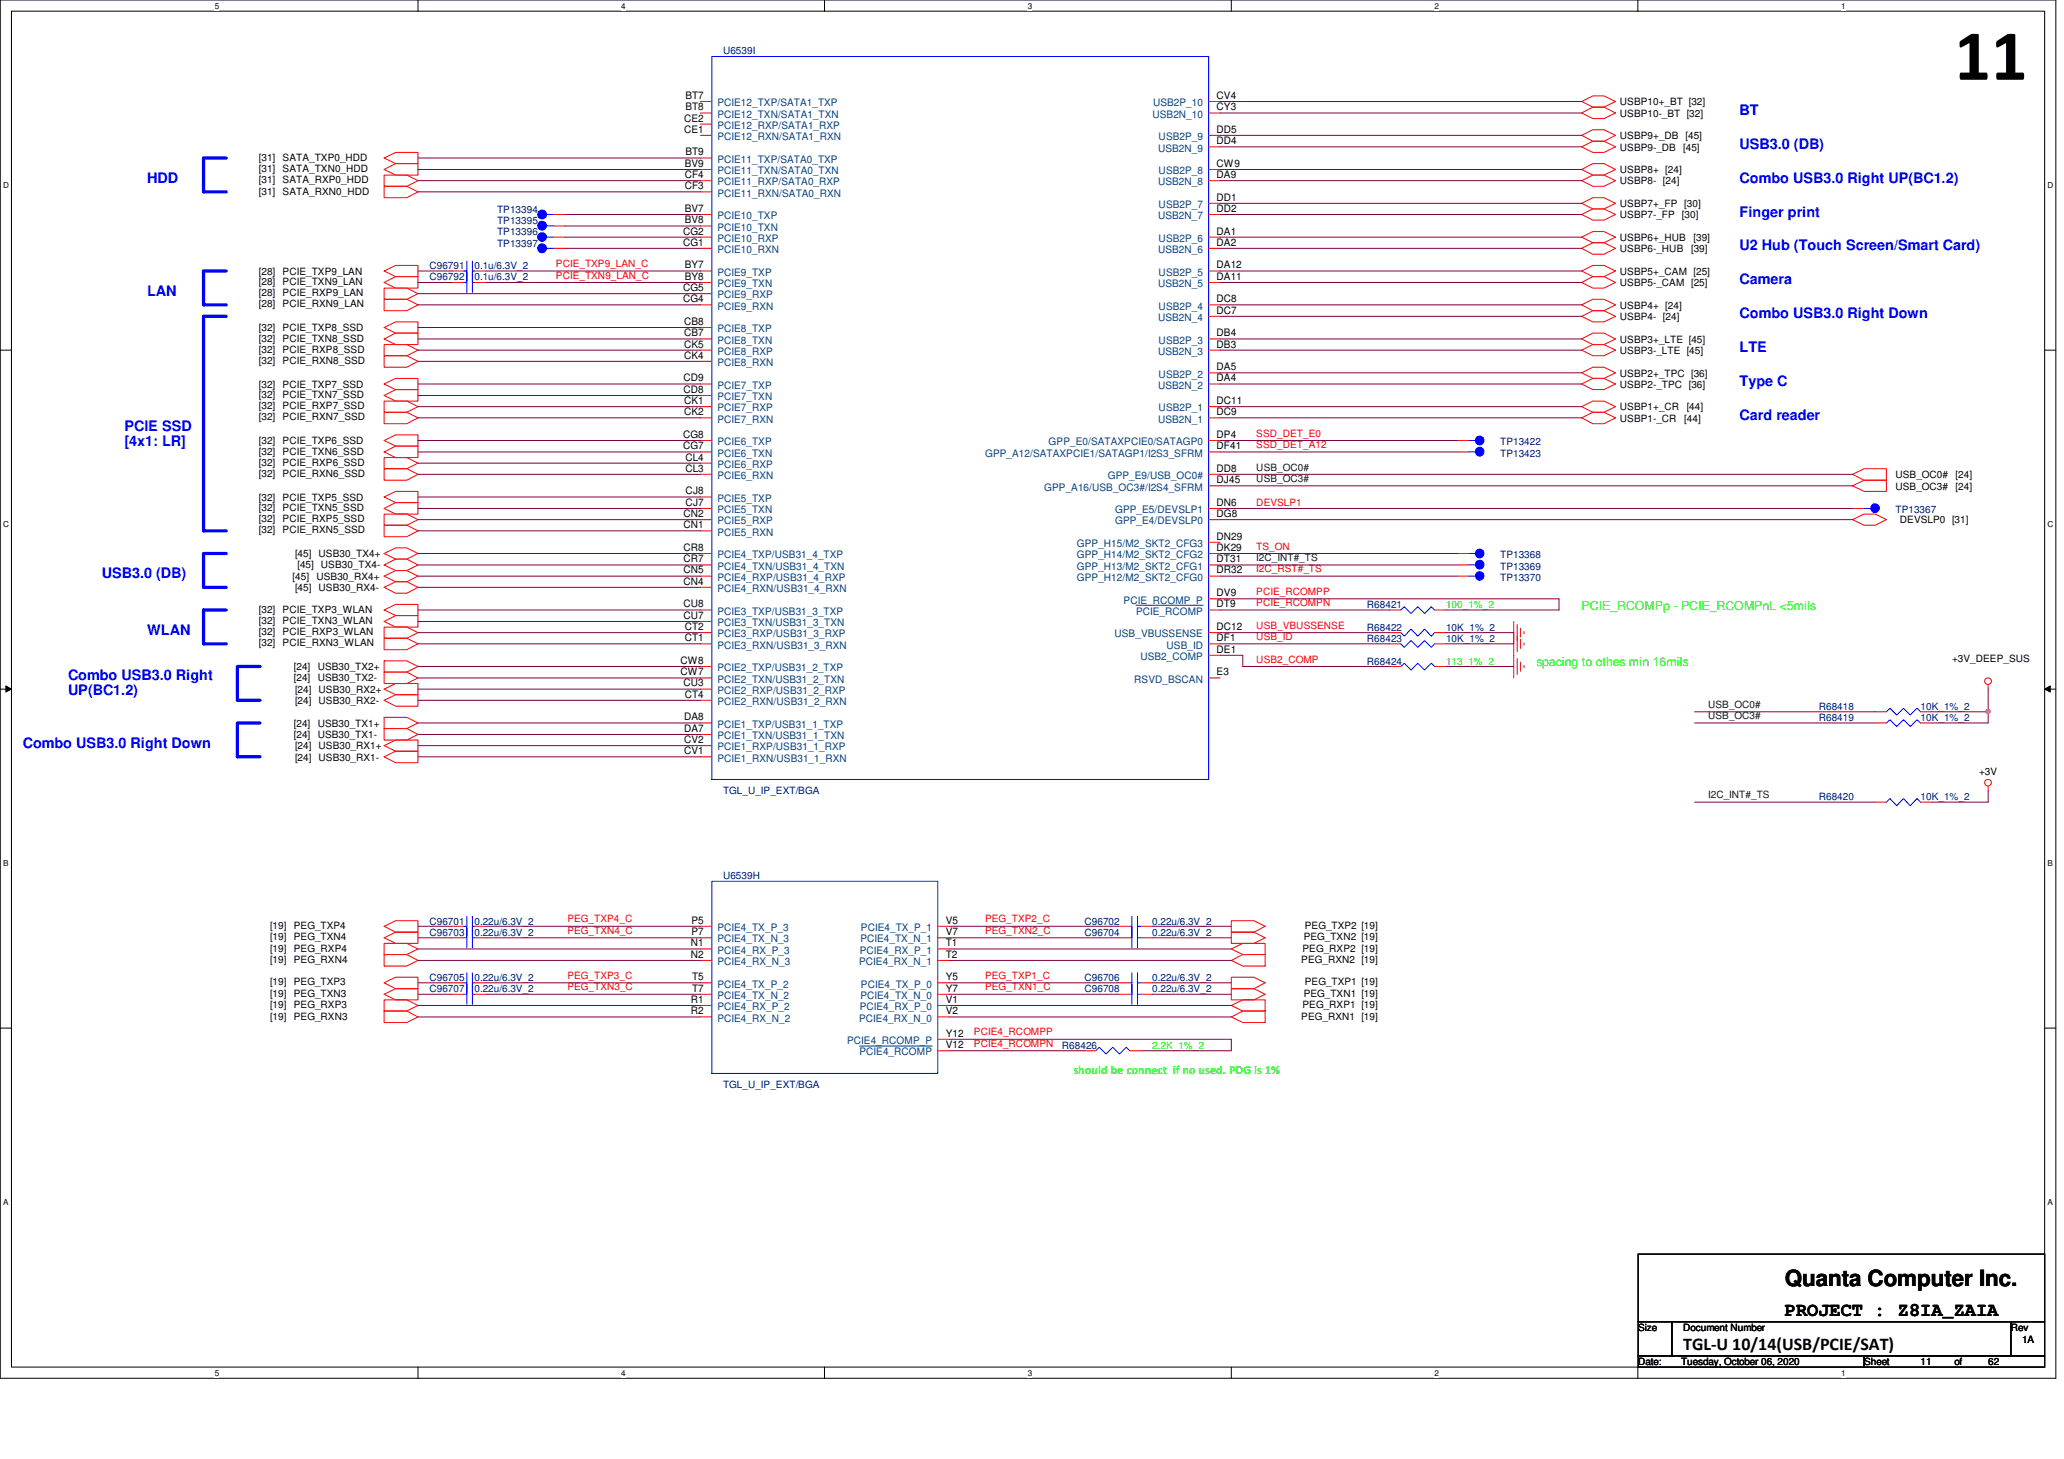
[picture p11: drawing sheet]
<svg xmlns="http://www.w3.org/2000/svg" width="297mm" height="210mm" viewBox="0 0 297 210" stroke-linecap="round" stroke-linejoin="round" font-family="sans-serif">
<defs><g id="words">
<text font-size="10.4" x="281.3" y="11.5">11</text>
<text font-size="3.2" x="256.9" y="185">Quanta Computer Inc.</text>
<text font-size="2.8" x="256.9" y="189.3">PROJECT : Z8IA_ZAIA</text>
<text font-size="2.6" x="242.2" y="194.3">TGL-U 10/14(USB/PCIE/SAT)</text>
<g font-size="2.1" fill="#00f">
<text x="250.4" y="16.5">BT</text>
<text x="250.4" y="21.4">USB3.0 (DB)</text>
<text x="21.2" y="26.3">HDD</text>
<text x="250.4" y="26.3">Combo USB3.0 Right UP(BC1.2)</text>
<text x="250.4" y="31.2">Finger print</text>
<text x="250.4" y="36">U2 Hub (Touch Screen/Smart Card)</text>
<text x="250.4" y="40.9">Camera</text>
<text x="21.2" y="42.5">LAN</text>
<text x="250.4" y="45.8">Combo USB3.0 Right Down</text>
<text x="250.4" y="50.7">LTE</text>
<text x="250.4" y="55.5">Type C</text>
<text x="17.9" y="62">PCIE SSD</text>
<text x="17.9" y="64.2">[4x1: LR]</text>
<text x="250.4" y="60.4">Card reader</text>
<text x="14.7" y="83.2">USB3.0 (DB)</text>
<text x="21.2" y="91.3">WLAN</text>
<text x="9.8" y="97.8">Combo USB3.0 Right</text>
<text x="9.8" y="99.9">UP(BC1.2)</text>
<text x="3.3" y="107.6">Combo USB3.0 Right Down</text>
</g>
<g font-size="1.8" fill="#0f0">
<text x="227.6" y="87.8">PCIE_RCOMPp - PCIE_RCOMPnL &lt;5mils</text>
<text x="221.1" y="95.9">spacing to othes min 16mils</text>
<text x="154.5" y="154.5">should be connect if no used. PDG is 1%</text>
</g>
<g font-size="1.5">
<text x="98.5" y="17.5">CE2</text>
<text x="98.6" y="15.9">BT8</text>
<text x="98.6" y="14.2">BT7</text>
<text x="175.1" y="15.9">CY3</text>
<text x="175.1" y="14.2">CV4</text>
<text x="98.5" y="19.1">CE1</text>
<text x="98.6" y="22.4">BT9</text>
<text x="175.1" y="20.7">DD4</text>
<text x="175.1" y="19.1">DD5</text>
<text x="98.5" y="27.2">CF3</text>
<text x="98.5" y="25.6">CF4</text>
<text x="98.5" y="24">BV9</text>
<text x="175.1" y="25.6">DA9</text>
<text x="175.1" y="24">CW9</text>
<text x="175.1" y="28.9">DD1</text>
<text x="98.3" y="35.3">CG1</text>
<text x="98.3" y="33.7">CG2</text>
<text x="98.5" y="32.1">BV8</text>
<text x="98.5" y="30.5">BV7</text>
<text x="175.1" y="30.5">DD2</text>
<text x="175.1" y="35.3">DA2</text>
<text x="175.1" y="33.7">DA1</text>
<text x="98.3" y="41.9">CG5</text>
<text x="98.5" y="40.3">BY8</text>
<text x="98.5" y="38.6">BY7</text>
<text x="175.1" y="40.3">DA11</text>
<text x="175.1" y="38.6">DA12</text>
<text x="98.3" y="43.5">CG4</text>
<text x="98.5" y="46.7">CB8</text>
<text x="175.1" y="45.1">DC7</text>
<text x="175.1" y="43.5">DC8</text>
<text x="98.5" y="50">CK5</text>
<text x="98.5" y="51.6">CK4</text>
<text x="98.5" y="48.4">CB7</text>
<text x="175.1" y="50">DB3</text>
<text x="175.1" y="48.4">DB4</text>
<text x="175.1" y="53.3">DA5</text>
<text x="98.4" y="56.5">CD8</text>
<text x="98.4" y="54.9">CD9</text>
<text x="98.5" y="59.7">CK2</text>
<text x="98.5" y="58.1">CK1</text>
<text x="175.1" y="54.9">DA4</text>
<text x="175.1" y="59.7">DC9</text>
<text x="175.1" y="58.1">DC11</text>
<text x="98.3" y="64.6">CG7</text>
<text x="98.3" y="63">CG8</text>
<text x="175.1" y="63">DP4</text>
<text x="175.1" y="64.6">DF41</text>
<text x="98.6" y="67.9">CL3</text>
<text x="98.6" y="66.3">CL4</text>
<text x="98.7" y="71.1">CJ8</text>
<text x="175.1" y="67.9">DD8</text>
<text x="175.1" y="69.5">DJ45</text>
<text x="98.4" y="76">CN1</text>
<text x="98.4" y="74.4">CN2</text>
<text x="98.7" y="72.8">CJ7</text>
<text x="175.1" y="74.4">DG8</text>
<text x="175.1" y="72.8">DN6</text>
<text x="175.1" y="77.6">DN29</text>
<text x="98.4" y="80.9">CR7</text>
<text x="98.4" y="79.2">CR8</text>
<text x="98.4" y="82.5">CN5</text>
<text x="175.1" y="80.9">DT31</text>
<text x="175.1" y="82.5">DR32</text>
<text x="175.1" y="79.2">DK29</text>
<text x="98.4" y="89">CU7</text>
<text x="98.4" y="87.4">CU8</text>
<text x="98.4" y="84.1">CN4</text>
<text x="175.1" y="87.4">DT9</text>
<text x="175.1" y="85.8">DV9</text>
<text x="97.9" y="95.5">CW8</text>
<text x="98.5" y="92.2">CT1</text>
<text x="98.5" y="90.6">CT2</text>
<text x="175.1" y="92.2">DF1</text>
<text x="175.1" y="93.9">DE1</text>
<text x="175.1" y="90.6">DC12</text>
<text x="97.9" y="97.2">CW7</text>
<text x="98.4" y="98.8">CU3</text>
<text x="98.5" y="100.4">CT4</text>
<text x="175.1" y="97.2">E3</text>
<text x="98.5" y="105.3">DA7</text>
<text x="98.5" y="103.6">DA8</text>
<text x="98.5" y="106.9">CV2</text>
<text x="98.5" y="108.5">CV1</text>
<text x="99.4" y="136.1">N1</text>
<text x="99.4" y="137.8">N2</text>
<text x="99.5" y="132.9">P5</text>
<text x="99.5" y="134.5">P7</text>
<text x="136.1" y="132.9">V5</text>
<text x="136.1" y="137.8">T2</text>
<text x="136.1" y="136.1">T1</text>
<text x="136.1" y="134.5">V7</text>
<text x="99.6" y="141">T5</text>
<text x="99.6" y="142.7">T7</text>
<text x="136.1" y="141">Y5</text>
<text x="136.1" y="142.7">Y7</text>
<text x="99.4" y="144.3">R1</text>
<text x="99.4" y="145.9">R2</text>
<text x="136.1" y="145.9">V2</text>
<text x="136.1" y="144.3">V1</text>
<text x="136.1" y="149.1">Y12</text>
<text x="136.1" y="150.8">V12</text>
</g>
<g font-size="1.5" fill="#004080">
<text x="103.2" y="16.9">PCIE12_TXN/SATA1_TXN</text>
<text x="103.2" y="15.3">PCIE12_TXP/SATA1_TXP</text>
<text x="165.9" y="16.9">USB2N_10</text>
<text x="165.9" y="15.3">USB2P_10</text>
<text x="103.2" y="23.4">PCIE11_TXP/SATA0_TXP</text>
<text x="103.2" y="20.2">PCIE12_RXN/SATA1_RXN</text>
<text x="103.2" y="18.5">PCIE12_RXP/SATA1_RXP</text>
<text x="166.7" y="21.8">USB2N_9</text>
<text x="166.7" y="20.2">USB2P_9</text>
<text x="103.2" y="28.3">PCIE11_RXN/SATA0_RXN</text>
<text x="103.2" y="26.7">PCIE11_RXP/SATA0_RXP</text>
<text x="103.2" y="25.1">PCIE11_TXN/SATA0_TXN</text>
<text x="166.7" y="26.7">USB2N_8</text>
<text x="166.7" y="25.1">USB2P_8</text>
<text x="166.7" y="29.9">USB2P_7</text>
<text x="103.2" y="34.8">PCIE10_RXP</text>
<text x="103.2" y="33.2">PCIE10_TXN</text>
<text x="103.2" y="31.5">PCIE10_TXP</text>
<text x="166.7" y="31.5">USB2N_7</text>
<text x="166.7" y="34.8">USB2P_6</text>
<text x="103.2" y="41.3">PCIE9_TXN</text>
<text x="103.2" y="39.7">PCIE9_TXP</text>
<text x="103.2" y="36.4">PCIE10_RXN</text>
<text x="166.7" y="36.4">USB2N_6</text>
<text x="166.7" y="41.3">USB2N_5</text>
<text x="166.7" y="39.7">USB2P_5</text>
<text x="103.2" y="47.8">PCIE8_TXP</text>
<text x="103.2" y="44.5">PCIE9_RXN</text>
<text x="103.2" y="42.9">PCIE9_RXP</text>
<text x="166.7" y="46.2">USB2N_4</text>
<text x="166.7" y="44.5">USB2P_4</text>
<text x="103.2" y="51.1">PCIE8_RXP</text>
<text x="103.2" y="52.7">PCIE8_RXN</text>
<text x="103.2" y="49.4">PCIE8_TXN</text>
<text x="166.7" y="51.1">USB2N_3</text>
<text x="166.7" y="49.4">USB2P_3</text>
<text x="103.2" y="57.6">PCIE7_TXN</text>
<text x="103.2" y="59.2">PCIE7_RXP</text>
<text x="103.2" y="55.9">PCIE7_TXP</text>
<text x="166.7" y="55.9">USB2N_2</text>
<text x="166.7" y="54.3">USB2P_2</text>
<text x="166.7" y="59.2">USB2P_1</text>
<text x="103.2" y="60.8">PCIE7_RXN</text>
<text x="103.2" y="65.7">PCIE6_TXN</text>
<text x="103.2" y="64.1">PCIE6_TXP</text>
<text x="141.8" y="65.7">GPP_A12/SATAXPCIE1/SATAGP1/I2S3_SFRM</text>
<text x="150.9" y="64.1">GPP_E0/SATAXPCIE0/SATAGP0</text>
<text x="166.7" y="60.8">USB2N_1</text>
<text x="103.2" y="68.9">PCIE6_RXN</text>
<text x="103.2" y="67.3">PCIE6_RXP</text>
<text x="150.3" y="70.6">GPP_A16/USB_OC3#/I2S4_SFRM</text>
<text x="159.4" y="68.9">GPP_E9/USB_OC0#</text>
<text x="103.2" y="77">PCIE5_RXN</text>
<text x="103.2" y="73.8">PCIE5_TXN</text>
<text x="103.2" y="72.2">PCIE5_TXP</text>
<text x="103.2" y="75.4">PCIE5_RXP</text>
<text x="160.5" y="75.4">GPP_E4/DEVSLP0</text>
<text x="160.5" y="73.8">GPP_E5/DEVSLP1</text>
<text x="103.2" y="82">PCIE4_TXN/USB31_4_TXN</text>
<text x="103.2" y="80.3">PCIE4_TXP/USB31_4_TXP</text>
<text x="103.2" y="83.6">PCIE4_RXP/USB31_4_RXP</text>
<text x="155" y="82">GPP_H13/M2_SKT2_CFG1</text>
<text x="155" y="83.6">GPP_H12/M2_SKT2_CFG0</text>
<text x="155" y="78.7">GPP_H15/M2_SKT2_CFG3</text>
<text x="155" y="80.3">GPP_H14/M2_SKT2_CFG2</text>
<text x="103.2" y="88.4">PCIE3_TXP/USB31_3_TXP</text>
<text x="103.2" y="85.2">PCIE4_RXN/USB31_4_RXN</text>
<text x="161.7" y="86.8">PCIE_RCOMP_P</text>
<text x="163.5" y="88.4">PCIE_RCOMP</text>
<text x="103.2" y="90.1">PCIE3_TXN/USB31_3_TXN</text>
<text x="103.2" y="93.3">PCIE3_RXN/USB31_3_RXN</text>
<text x="103.2" y="91.7">PCIE3_RXP/USB31_3_RXP</text>
<text x="160.4" y="91.7">USB_VBUSSENSE</text>
<text x="164.1" y="95">USB2_COMP</text>
<text x="167.9" y="93.3">USB_ID</text>
<text x="103.2" y="98.2">PCIE2_TXN/USB31_2_TXN</text>
<text x="103.2" y="96.6">PCIE2_TXP/USB31_2_TXP</text>
<text x="103.2" y="101.4">PCIE2_RXN/USB31_2_RXN</text>
<text x="103.2" y="99.8">PCIE2_RXP/USB31_2_RXP</text>
<text x="163.2" y="98.2">RSVD_BSCAN</text>
<text x="103.2" y="106.3">PCIE1_TXN/USB31_1_TXN</text>
<text x="103.2" y="104.7">PCIE1_TXP/USB31_1_TXP</text>
<text x="103.2" y="107.9">PCIE1_RXP/USB31_1_RXP</text>
<text x="103.2" y="109.6">PCIE1_RXN/USB31_1_RXN</text>
<text x="103.2" y="133.9">PCIE4_TX_P_3</text>
<text x="103.2" y="135.6">PCIE4_TX_N_3</text>
<text x="103.2" y="137.2">PCIE4_RX_P_3</text>
<text x="123.7" y="137.2">PCIE4_RX_P_1</text>
<text x="123.8" y="135.6">PCIE4_TX_N_1</text>
<text x="123.9" y="133.9">PCIE4_TX_P_1</text>
<text x="103.2" y="138.9">PCIE4_RX_N_3</text>
<text x="103.2" y="142.1">PCIE4_TX_P_2</text>
<text x="103.2" y="143.7">PCIE4_TX_N_2</text>
<text x="123.7" y="138.9">PCIE4_RX_N_1</text>
<text x="123.8" y="143.7">PCIE4_TX_N_0</text>
<text x="123.9" y="142.1">PCIE4_TX_P_0</text>
<text x="103.2" y="145.3">PCIE4_RX_P_2</text>
<text x="103.2" y="147">PCIE4_RX_N_2</text>
<text x="123.7" y="147">PCIE4_RX_N_0</text>
<text x="123.7" y="145.3">PCIE4_RX_P_0</text>
<text x="121.9" y="150.2">PCIE4_RCOMP_P</text>
<text x="123.7" y="151.8">PCIE4_RCOMP</text>
</g>
<g font-size="1.4" fill="#000080">
<text x="104.1" y="7.8">U6539I</text>
<text x="71.5" y="32.2">TP13395</text>
<text x="71.5" y="33.9">TP13396</text>
<text x="71.5" y="35.5">TP13397</text>
<text x="71.5" y="30.6">TP13394</text>
<text x="61.8" y="38.7">C96791</text>
<text x="61.8" y="40.3">C96792</text>
<text x="68.3" y="38.7">0.1u/6.3V_2</text>
<text x="68.3" y="40.3">0.1u/6.3V_2</text>
<text x="215.9" y="65.7">TP13423</text>
<text x="215.9" y="64.1">TP13422</text>
<text x="272.8" y="73.8">TP13367</text>
<text x="215.9" y="80.3">TP13368</text>
<text x="215.9" y="82">TP13369</text>
<text x="215.9" y="83.6">TP13370</text>
<text x="196.7" y="87.5">R68421</text>
<text x="196.7" y="92.4">R68423</text>
<text x="196.7" y="90.8">R68422</text>
<text x="196.7" y="95.6">R68424</text>
<text x="208.1" y="92.4">10K_1%_2</text>
<text x="208.1" y="90.8">10K_1%_2</text>
<text x="261.7" y="103.8">R68419</text>
<text x="261.7" y="102.1">R68418</text>
<text x="276.4" y="103.8">10K_1%_2</text>
<text x="276.4" y="102.1">10K_1%_2</text>
<text x="104.1" y="114.3">TGL_U_IP_EXT/BGA</text>
<text x="261.7" y="115.1">R68420</text>
<text x="276.4" y="115.1">10K_1%_2</text>
<text x="104.1" y="126.5">U6539H</text>
<text x="61.8" y="134.6">C96703</text>
<text x="61.8" y="133">C96701</text>
<text x="68.3" y="134.6">0.22u/6.3V_2</text>
<text x="68.3" y="133">0.22u/6.3V_2</text>
<text x="156.1" y="134.6">C96704</text>
<text x="156.1" y="133">C96702</text>
<text x="165.8" y="134.6">0.22u/6.3V_2</text>
<text x="165.8" y="133">0.22u/6.3V_2</text>
<text x="61.8" y="141.1">C96705</text>
<text x="61.8" y="142.7">C96707</text>
<text x="68.3" y="141.1">0.22u/6.3V_2</text>
<text x="68.3" y="142.7">0.22u/6.3V_2</text>
<text x="156.1" y="141.1">C96706</text>
<text x="156.1" y="142.7">C96708</text>
<text x="165.8" y="141.1">0.22u/6.3V_2</text>
<text x="165.8" y="142.7">0.22u/6.3V_2</text>
<text x="152.8" y="150.9">R68426</text>
<text x="104.1" y="156.6">TGL_U_IP_EXT/BGA</text>
</g>
<g font-size="1.4">
<text x="233.1" y="16.8">USBP10-_BT [32]</text>
<text x="233.1" y="15.2">USBP10+_BT [32]</text>
<text x="37.3" y="23.1">[31]</text>
<text x="40.7" y="23.1">SATA_TXP0_HDD</text>
<text x="233.1" y="20">USBP9+_DB [45]</text>
<text x="233.1" y="21.7">USBP9-_DB</text>
<text x="242.2" y="21.7">[45]</text>
<text x="37.3" y="28">[31]</text>
<text x="37.3" y="26.4">[31]</text>
<text x="37.3" y="24.8">[31]</text>
<text x="40.7" y="28">SATA_RXN0_HDD</text>
<text x="40.7" y="26.4">SATA_RXP0_HDD</text>
<text x="40.7" y="24.8">SATA_TXN0_HDD</text>
<text x="233.1" y="29.8">USBP7+_FP [30]</text>
<text x="233.1" y="24.9">USBP8+ [24]</text>
<text x="233.1" y="26.5">USBP8- [24]</text>
<text x="233.1" y="31.4">USBP7-_FP</text>
<text x="233.1" y="34.7">USBP6+_HUB</text>
<text x="242.1" y="31.4">[30]</text>
<text x="243.7" y="34.7">[39]</text>
<text x="37.3" y="41">[28]</text>
<text x="37.3" y="39.5">[28]</text>
<text x="40.7" y="41">PCIE_TXN9_LAN</text>
<text x="40.7" y="39.5">PCIE_TXP9_LAN</text>
<text x="233.1" y="41.1">USBP5-_CAM [25]</text>
<text x="233.1" y="39.5">USBP5+_CAM [25]</text>
<text x="233.1" y="36.3">USBP6-_HUB</text>
<text x="243.4" y="36.3">[39]</text>
<text x="37.3" y="44.2">[28]</text>
<text x="37.3" y="42.6">[28]</text>
<text x="37.3" y="47.7">[32]</text>
<text x="40.7" y="44.2">PCIE_RXN9_LAN</text>
<text x="40.7" y="42.6">PCIE_RXP9_LAN</text>
<text x="40.7" y="47.7">PCIE_TXP8_SSD</text>
<text x="233.1" y="44.4">USBP4+ [24]</text>
<text x="233.1" y="46.1">USBP4- [24]</text>
<text x="37.3" y="49.1">[32]</text>
<text x="37.3" y="50.8">[32]</text>
<text x="37.3" y="52.4">[32]</text>
<text x="40.7" y="49.1">PCIE_TXN8_SSD</text>
<text x="40.7" y="50.8">PCIE_RXP8_SSD</text>
<text x="40.7" y="52.4">PCIE_RXN8_SSD</text>
<text x="233.1" y="49.3">USBP3+_LTE [45]</text>
<text x="233.1" y="50.9">USBP3-_LTE [45]</text>
<text x="37.3" y="55.8">[32]</text>
<text x="37.3" y="57.3">[32]</text>
<text x="37.3" y="58.9">[32]</text>
<text x="40.7" y="55.8">PCIE_TXP7_SSD</text>
<text x="40.7" y="57.3">PCIE_TXN7_SSD</text>
<text x="40.7" y="58.9">PCIE_RXP7_SSD</text>
<text x="233.1" y="55.8">USBP2-_TPC [36]</text>
<text x="233.1" y="54.2">USBP2+_TPC [36]</text>
<text x="233.1" y="59.1">USBP1+_CR</text>
<text x="242.7" y="59.1">[44]</text>
<text x="37.3" y="63.9">[32]</text>
<text x="37.3" y="65.4">[32]</text>
<text x="37.3" y="60.5">[32]</text>
<text x="40.7" y="63.9">PCIE_TXP6_SSD</text>
<text x="40.7" y="65.4">PCIE_TXN6_SSD</text>
<text x="40.7" y="60.5">PCIE_RXN7_SSD</text>
<text x="233.1" y="60.7">USBP1-_CR</text>
<text x="242.4" y="60.7">[44]</text>
<text x="37.3" y="67">[32]</text>
<text x="37.3" y="68.6">[32]</text>
<text x="40.7" y="67">PCIE_RXP6_SSD</text>
<text x="40.7" y="68.6">PCIE_RXN6_SSD</text>
<text x="272.8" y="68.8">USB_OC0#</text>
<text x="272.8" y="70.4">USB_OC3#</text>
<text x="281.4" y="68.8">[24]</text>
<text x="281.4" y="70.4">[24]</text>
<text x="37.3" y="76.8">[32]</text>
<text x="37.3" y="75.1">[32]</text>
<text x="37.3" y="73.5">[32]</text>
<text x="37.3" y="72.1">[32]</text>
<text x="40.7" y="76.8">PCIE_RXN5_SSD</text>
<text x="40.7" y="75.1">PCIE_RXP5_SSD</text>
<text x="40.7" y="73.5">PCIE_TXN5_SSD</text>
<text x="40.7" y="72.1">PCIE_TXP5_SSD</text>
<text x="273.4" y="75.3">DEVSLP0 [31]</text>
<text x="42.1" y="83.4">[45]</text>
<text x="42.5" y="80.2">[45] USB30_TX4+</text>
<text x="42.8" y="81.8">[45] USB30_TX4-</text>
<text x="45.5" y="83.4">USB30_RX4+</text>
<text x="37.3" y="88.1">[32]</text>
<text x="37.3" y="89.8">[32]</text>
<text x="40.7" y="88.1">PCIE_TXP3_WLAN</text>
<text x="40.7" y="89.8">PCIE_TXN3_WLAN</text>
<text x="42.5" y="85">[45] USB30_RX4-</text>
<text x="37.3" y="91.4">[32]</text>
<text x="37.3" y="93">[32]</text>
<text x="40.7" y="91.4">PCIE_RXP3_WLAN</text>
<text x="40.7" y="93">PCIE_RXN3_WLAN</text>
<text x="280.9" y="95.3">+3V_DEEP_SUS</text>
<text x="42.3" y="96.4">[24]</text>
<text x="42.3" y="98">[24]</text>
<text x="42.5" y="99.7">[24] USB30_RX2+</text>
<text x="42.5" y="101.3">[24] USB30_RX2-</text>
<text x="45.7" y="96.4">USB30_TX2+</text>
<text x="45.7" y="98">USB30_TX2-</text>
<text x="42.3" y="104.6">[24]</text>
<text x="42.3" y="106.2">[24]</text>
<text x="42.5" y="107.8">[24] USB30_RX1+</text>
<text x="45.7" y="104.6">USB30_TX1+</text>
<text x="45.7" y="106.2">USB30_TX1-</text>
<text x="42.5" y="109.4">[24] USB30_RX1-</text>
<text x="284.8" y="111.5">+3V</text>
<text x="38.9" y="136.9">[19]</text>
<text x="38.9" y="135.3">[19]</text>
<text x="38.9" y="133.6">[19]</text>
<text x="42.3" y="136.9">PEG_RXP4</text>
<text x="42.3" y="135.3">PEG_TXN4</text>
<text x="42.3" y="133.6">PEG_TXP4</text>
<text x="187.4" y="136.9">PEG_RXP2 [19]</text>
<text x="187.6" y="135.3">PEG_TXN2 [19]</text>
<text x="187.8" y="133.6">PEG_TXP2 [19]</text>
<text x="38.9" y="143.4">[19]</text>
<text x="38.9" y="141.8">[19]</text>
<text x="38.9" y="138.6">[19]</text>
<text x="42.3" y="143.4">PEG_TXN3</text>
<text x="42.3" y="141.8">PEG_TXP3</text>
<text x="42.3" y="138.6">PEG_RXN4</text>
<text x="187.3" y="138.6">PEG_RXN2 [19]</text>
<text x="187.6" y="143.4">PEG_TXN1 [19]</text>
<text x="187.8" y="141.8">PEG_TXP1 [19]</text>
<text x="38.9" y="145">[19]</text>
<text x="38.9" y="146.7">[19]</text>
<text x="42.3" y="145">PEG_RXP3</text>
<text x="42.3" y="146.7">PEG_RXN3</text>
<text x="187.3" y="146.7">PEG_RXN1 [19]</text>
<text x="187.4" y="145">PEG_RXP1 [19]</text>
<text x="235.8" y="191.5">Size</text>
<text x="242.2" y="191.5">Document Number</text>
<text x="289.4" y="191.5">Rev</text>
<text x="235.8" y="196.4">Date:</text>
<text x="241.9" y="196.4">Tuesday, October 06, 2020</text>
<text x="268.3" y="196.4">Sheet</text>
<text x="276.4" y="196.4">11</text>
<text x="281.3" y="196.4">of</text>
<text x="286.1" y="196.4">62</text>
<text x="291" y="193.2">1A</text>
</g>
<g font-size="1.4" fill="#f00">
<text x="80" y="40.1">PCIE_TXN9_LAN_C</text>
<text x="80" y="38.4">PCIE_TXP9_LAN_C</text>
<text x="180.8" y="62.8">SSD_DET_E0</text>
<text x="180.8" y="64.5">SSD_DET_A12</text>
<text x="180.8" y="72.8">DEVSLP1</text>
<text x="180.8" y="82.3">I2C_RST#_TS</text>
<text x="180.8" y="79.1">TS_ON</text>
<text x="180.8" y="87.2">PCIE_RCOMPN</text>
<text x="180.8" y="85.6">PCIE_RCOMPP</text>
<text x="180.8" y="92.1">USB_ID</text>
<text x="180.8" y="90.5">USB_VBUSSENSE</text>
<text x="180.8" y="95.3">USB2_COMP</text>
<text x="81.7" y="134.4">PEG_TXN4_C</text>
<text x="81.7" y="132.7">PEG_TXP4_C</text>
<text x="141.8" y="134.4">PEG_TXN2_C</text>
<text x="141.8" y="132.7">PEG_TXP2_C</text>
<text x="81.7" y="140.8">PEG_TXP3_C</text>
<text x="81.7" y="142.5">PEG_TXN3_C</text>
<text x="141.8" y="142.5">PEG_TXN1_C</text>
<text x="141.8" y="140.8">PEG_TXP1_C</text>
<text x="140.2" y="149">PCIE4_RCOMPP</text>
<text x="140.2" y="150.6">PCIE4_RCOMPN</text>
</g>
<g font-size="1.4" fill="#004000">
<text x="180.8" y="67.7">USB_OC0#</text>
<text x="180.8" y="69.3">USB_OC3#</text>
<text x="180.8" y="80.7">I2C_INT#_TS</text>
<text x="245.8" y="101.9">USB_OC0#</text>
<text x="245.8" y="103.5">USB_OC3#</text>
<text x="245.8" y="114.9">I2C_INT#_TS</text>
</g>
<g font-size="1.4" fill="#0f0">
<text x="208.1" y="87.5">100_1%_2</text>
<text x="208.1" y="95.6">113_1%_2</text>
<text x="165.8" y="150.9">2.2K_1%_2</text>
</g>
<g font-size="1.2">
<text x="30.9" y="1.2">5</text>
<text x="89.4" y="1.2">4</text>
<text x="147.9" y="1.2">3</text>
<text x="206.5" y="1.2">2</text>
<text x="265" y="1.2">1</text>
<text x=".5" y="27.1">D</text>
<text x="294.7" y="27.1">D</text>
<text x=".5" y="75.8">C</text>
<text x="294.7" y="75.8">C</text>
<text x=".5" y="124.6">B</text>
<text x="294.7" y="124.6">B</text>
<text x=".5" y="173.4">A</text>
<text x="294.7" y="173.4">A</text>
<text x="30.9" y="197.9">5</text>
<text x="89.4" y="197.9">4</text>
<text x="147.9" y="197.9">3</text>
<text x="206.5" y="197.9">2</text>
<text x="265" y="197.9">1</text>
</g>
</g></defs>
<path d="M0 0h295.9v198.3h-295.9zM1.6 1.6h292.7v195.1h-292.7z" fill="none" stroke="#000" stroke-width=".14"/>
<g fill="#fff">
<path d="M30.9 .2h.6v1.3h-.6z"/>
<path d="M30.9 196.8h.6v1.4h-.6z"/>
</g>
<path d="M60.2 0v1.6M60.2 196.7v1.6" fill="none" stroke="#000" stroke-width=".14"/>
<g fill="#fff">
<path d="M89.4 .2h.6v1.3h-.6z"/>
<path d="M89.4 196.8h.6v1.4h-.6z"/>
</g>
<path d="M118.7 0v1.6M118.7 196.7v1.6" fill="none" stroke="#000" stroke-width=".14"/>
<g fill="#fff">
<path d="M147.9 .2h.6v1.3h-.6z"/>
<path d="M147.9 196.8h.6v1.4h-.6z"/>
</g>
<path d="M177.2 0v1.6M177.2 196.7v1.6" fill="none" stroke="#000" stroke-width=".14"/>
<g fill="#fff">
<path d="M206.5 .2h.5v1.3h-.5z"/>
<path d="M206.5 196.8h.5v1.4h-.5z"/>
</g>
<path d="M235.7 0v1.6M235.7 196.7v1.6" fill="none" stroke="#000" stroke-width=".14"/>
<g fill="#fff">
<path d="M265 .2h.6v1.3h-.6z"/>
<path d="M265 196.8h.6v1.4h-.6z"/>
<path d="M.5 26h.8v1.3h-.8z"/>
<path d="M294.7 26h.8v1.3h-.8z"/>
<path d="M.5 74.8h.8v1.3h-.8z"/>
<path d="M294.7 74.8h.8v1.3h-.8z"/>
</g>
<path d="M0 50.4h1.6M294.3 50.4h1.6" fill="none" stroke="#000" stroke-width=".14"/>
<g fill="#fff">
<path d="M.5 123.5h.7v1.3h-.7z"/>
<path d="M294.7 123.5h.7v1.3h-.7z"/>
</g>
<path d="M0 99.1h1.6M.8 98.7l.8 .4-.8 .5zM294.3 99.1h1.6M294.3 99.1l.8-.4v.9z" fill="none" stroke="#000" stroke-width=".14"/>
<path d="M.8 98.7l.8 .4-.8 .5zM294.3 99.1l.8-.4v.9z" fill="#000"/>
<g fill="#fff">
<path d="M.5 172.3h.7v1.3h-.7z"/>
<path d="M294.7 172.3h.7v1.3h-.7z"/>
</g>
<path d="M0 147.9h1.6M294.3 147.9h1.6M235.8 180.4h58.5v9.8h-58.5zM235.8 190.2h4.8v4.9h-4.8zM235.8 195.1h32.5v1.6h-32.5zM240.6 190.2h48.8v4.9h-48.8zM268.3 195.1h26v1.6h-26zM289.4 190.2h4.9v4.9h-4.9z" fill="none" stroke="#000" stroke-width=".14"/>
<path d="M32.6 39h-3.3v4.9h3.3M32.6 22.7h-3.3v4.9h3.3M32.6 45.5h-3.3v30.9h3.3M32.6 79.6h-3.3v4.9h3.3M32.6 87.8h-3.3v4.8h3.3M37.4 95.9h-3.2v4.9h3.2M37.4 104h-3.2v4.9h3.2" fill="none" stroke="#00f" stroke-width=".47"/>
<g fill="none" stroke="#f00" stroke-width=".14">
<path d="M227.6 16.3l1.6-.9h1.6l1.7 .9-1.7 .8h-1.6zM227.6 14.6l1.6-.8h1.6l1.7 .8-1.7 .8h-1.6zM227.6 19.5l1.6-.8h1.6l1.7 .8-1.7 .8h-1.6zM55.3 39l1.6-.8h3.3v1.6h-3.3zM55.3 24.4l1.6-.9h3.3v1.7h-3.3zM55.3 22.7l1.6-.8h3.3v1.6h-3.3zM55.3 26.8h3.2l1.7 .8-1.7 .8h-3.2zM55.3 25.2h3.2l1.7 .8-1.7 .8h-3.2zM227.6 39l1.6-.8h1.6l1.7 .8-1.7 .8h-1.6zM227.6 30.9l1.6-.8h1.6l1.7 .8-1.7 .8h-1.6zM227.6 29.3l1.6-.9h1.6l1.7 .9-1.7 .8h-1.6zM227.6 24.4l1.6-.9h1.6l1.7 .9-1.7 .8h-1.6z"/>
<path d="M227.6 26l1.6-.8h1.6l1.7 .8-1.7 .8h-1.6zM227.6 34.1l1.6-.8h1.6l1.7 .8-1.7 .8h-1.6zM227.6 35.7l1.6-.8h1.6l1.7 .8-1.7 .9h-1.6zM227.6 21.1l1.6-.8h1.6l1.7 .8-1.7 .8h-1.6zM55.3 40.6l1.6-.8h3.3v1.6h-3.3zM55.3 55.2l1.6-.8h3.3v1.6h-3.3zM55.3 56.9l1.6-.9h3.3v1.7h-3.3zM55.3 47.1l1.6-.8h3.3v1.6h-3.3zM55.3 48.8l1.6-.9h3.3v1.7h-3.3zM55.3 43.1h3.2l1.7 .8-1.7 .8h-3.2zM55.3 41.4h3.2l1.7 .8-1.7 .9h-3.2zM55.3 57.7h3.2l1.7 .8-1.7 .8h-3.2z"/>
<path d="M55.3 59.3h3.2l1.7 .8-1.7 .9h-3.2zM55.3 49.6h3.2l1.7 .8-1.7 .8h-3.2zM55.3 51.2h3.2l1.7 .8-1.7 .8h-3.2zM227.6 55.2l1.6-.8h1.6l1.7 .8-1.7 .8h-1.6zM227.6 53.6l1.6-.8h1.6l1.7 .8-1.7 .8h-1.6zM227.6 40.6l1.6-.8h1.6l1.7 .8-1.7 .8h-1.6zM227.6 58.5l1.6-.8h1.6l1.7 .8-1.7 .8h-1.6zM227.6 48.8l1.6-.9h1.6l1.7 .9-1.7 .8h-1.6zM227.6 50.4l1.6-.8h1.6l1.7 .8-1.7 .8h-1.6zM227.6 43.9l1.6-.8h1.6l1.7 .8-1.7 .8h-1.6zM227.6 45.5l1.6-.8h1.6l1.7 .8-1.7 .8h-1.6zM55.3 73.2l1.6-.9h3.3v1.7h-3.3z"/>
<path d="M55.3 71.5l1.6-.8h3.3v1.6h-3.3zM55.3 63.4l1.6-.8h3.3v1.6h-3.3zM55.3 65l1.6-.8h3.3v1.6h-3.3zM55.3 79.6l1.6-.8h1.6l1.7 .8-1.7 .8h-1.6zM55.3 75.6h3.2l1.7 .8-1.7 .8h-3.2zM55.3 74h3.2l1.7 .8-1.7 .8h-3.2zM55.3 65.8h3.2l1.7 .8-1.7 .8h-3.2zM55.3 67.4h3.2l1.7 .8-1.7 .9h-3.2zM227.6 60.1l1.6-.8h1.6l1.7 .8-1.7 .9h-1.6zM266.6 68.2l1.7-.8h3.2v1.7h-3.2zM266.6 69.9l1.7-.8h3.2v1.6h-3.2zM266.6 74.8l1.7-.8h1.6l1.6 .8-1.6 .8h-1.6z"/>
<path d="M55.3 81.3l1.6-.9h1.6l1.7 .9-1.7 .8h-1.6zM55.3 82.9l1.6-.8h1.6l1.7 .8-1.7 .8h-1.6zM55.3 84.5l1.6-.8h1.6l1.7 .8-1.7 .8h-1.6zM55.3 95.1h3.2l1.7 .8-1.7 .8h-3.2zM55.3 96.7h3.2l1.7 .8-1.7 .8h-3.2zM55.3 99.1l1.6-.8h3.3v1.6h-3.3zM55.3 87.8l1.6-.8h3.3v1.6h-3.3zM55.3 89.4l1.6-.8h3.3v1.6h-3.3zM55.3 90.2h3.2l1.7 .8-1.7 .8h-3.2zM55.3 91.8h3.2l1.7 .8-1.7 .9h-3.2zM217.8 91v6.5M217.8 89.4v3.2"/>
<path d="M218.4 91.5v2.3M218.4 89.9v2.3M218.4 94.7v2.3M218.8 92v1.3M218.8 90.4v1.3M218.8 95.2v1.4M219.3 92.5v.3M219.3 90.8v.4M219.3 95.7v.4M286.1 98.5v.6M55.3 100.8l1.6-.9h3.3v1.7h-3.3zM55.3 103.2h3.2l1.7 .8-1.7 .8h-3.2z"/>
<path d="M55.3 104.8h3.2l1.7 .9-1.7 .8h-3.2zM55.3 107.3l1.6-.8h3.3v1.6h-3.3zM55.3 108.9l1.6-.8h3.3v1.6h-3.3zM286.1 113.1v.7M55.3 137.3h3.2l1.7 .9-1.7 .8h-3.2zM55.3 135.7h3.2l1.7 .8-1.7 .8h-3.2zM55.3 134.9l1.6-.8h3.3v1.6h-3.3zM55.3 133.3l1.6-.8h3.3v1.6h-3.3zM177.2 136.5l1.7-.8h3.2v1.6h-3.2zM177.2 138.2l1.7-.9h3.2v1.7h-3.2zM177.2 134.1h3.3l1.6 .8-1.6 .8h-3.3zM177.2 132.5h3.3l1.6 .8-1.6 .8h-3.3z"/>
<path d="M55.3 143.8h3.2l1.7 .9-1.7 .8h-3.2zM55.3 145.5h3.2l1.7 .8-1.7 .8h-3.2zM55.3 143l1.6-.8h3.3v1.6h-3.3zM55.3 141.4l1.6-.8h3.3v1.6h-3.3zM177.2 146.3l1.7-.8h3.2v1.6h-3.2zM177.2 144.7l1.7-.9h3.2v1.7h-3.2zM177.2 142.2h3.3l1.6 .8-1.6 .8h-3.3zM177.2 140.6h3.3l1.6 .8-1.6 .8h-3.3z"/>
<circle cx="286.1" cy="98" r=".48"/>
<circle cx="286.1" cy="112.6" r=".48"/>
</g>
<circle cx="212.9" cy="65" r=".63" fill="#00f"/>
<g fill="none" stroke="#00f" stroke-width=".14">
<path d="M211.4 65h.9"/>
<circle cx="212.9" cy="65" r=".63"/>
</g>
<path d="M209.7 65h1.7" fill="none" stroke="#f00" stroke-width=".14"/>
<circle cx="78" cy="32.5" r=".64" fill="#00f"/>
<g fill="none" stroke="#00f" stroke-width=".14">
<path d="M66.7 39h.5M67.2 37.5v3M68 39h.3M68 37.5v3M78.7 32.5h1M66.7 134.9h.5M67.2 133.4v3M67.2 140v2.9M68 134.9h.3M68 133.4v3M68 140v2.9M162.9 140v2.9"/>
<path d="M163.7 140v2.9M66.7 141.4h.5M68 141.4h.3M162.6 141.4h.3M163.7 141.4h.5"/>
<circle cx="78" cy="32.5" r=".64"/>
</g>
<path d="M65.1 39h1.6M68.3 39h1.6M79.7 32.5h1.6M65.1 134.9h1.6M68.3 134.9h1.6M65.1 141.4h1.6M68.3 141.4h1.6M160.9 141.4h1.7M164.2 141.4h1.6" fill="none" stroke="#f00" stroke-width=".14"/>
<circle cx="78" cy="34.1" r=".63" fill="#00f"/>
<g fill="none" stroke="#00f" stroke-width=".14">
<path d="M78.7 34.1h1"/>
<circle cx="78" cy="34.1" r=".63"/>
</g>
<path d="M79.7 34.1h1.6" fill="none" stroke="#f00" stroke-width=".14"/>
<circle cx="78" cy="35.7" r=".64" fill="#00f"/>
<g fill="none" stroke="#00f" stroke-width=".14">
<path d="M102.4 8.1h71.5v104h-71.5zM78.7 35.7h1M201.6 92.6l.5 .5 1-.9 .9 .9 1-.9 1 .9 .5-.5M201.6 91l.5 .5 1-1 .9 1 1-1 1 1 .5-.5M271.5 115.4l.5-.5 1 1 .9-1 1 1 1-1 .5 .5M271.5 104l.5-.5 1 1 .9-1 1 1 1-1 .5 .5M102.4 126.8h32.6v27.6h-32.6zM162.6 134.9h.3M162.9 133.4v3M163.7 134.9h.5M163.7 133.4v3M157.7 151.2l.5-.5 1 .9 .9-.9 1 .9 1-.9 .5 .5"/>
<circle cx="78" cy="35.7" r=".64"/>
</g>
<g fill="none" stroke="#f00" stroke-width=".14">
<path d="M100.8 19.5h1.6M100.8 16.3h1.6M100.8 17.9h1.6M100.8 14.6h1.6M173.9 14.6h1.7M173.9 16.3h1.7M173.9 19.5h1.7M79.7 35.7h1.6M100.8 27.6h1.6M100.8 26h1.6M100.8 24.4h1.6M100.8 22.7h1.6"/>
<path d="M100.8 39h1.6M100.8 35.7h1.6M100.8 34.1h1.6M100.8 32.5h1.6M100.8 30.9h1.6M173.9 21.1h1.7M173.9 24.4h1.7M173.9 26h1.7M173.9 29.3h1.7M173.9 30.9h1.7M173.9 34.1h1.7M173.9 35.7h1.7"/>
<path d="M173.9 39h1.7M100.8 40.6h1.6M100.8 56.9h1.6M100.8 58.5h1.6M100.8 50.4h1.6M100.8 47.1h1.6M100.8 43.9h1.6M100.8 55.2h1.6M100.8 52h1.6M100.8 48.8h1.6M100.8 42.2h1.6M173.9 40.6h1.7"/>
<path d="M173.9 43.9h1.7M173.9 45.5h1.7M173.9 48.8h1.7M173.9 50.4h1.7M173.9 53.6h1.7M173.9 55.2h1.7M173.9 58.5h1.7M100.8 79.6h1.6M100.8 76.4h1.6M100.8 60.1h1.6M100.8 73.2h1.6M100.8 65h1.6"/>
<path d="M100.8 71.5h1.6M100.8 68.2h1.6M100.8 74.8h1.6M100.8 66.6h1.6M100.8 63.4h1.6M173.9 60.1h1.7M173.9 63.4h1.7M173.9 74.8h1.7M173.9 73.2h1.7M173.9 65h1.7M173.9 69.9h1.7M173.9 68.2h1.7"/>
<path d="M173.9 78h1.7M173.9 79.6h1.7M100.8 97.5h1.6M100.8 95.9h1.6M100.8 89.4h1.6M100.8 87.8h1.6M100.8 81.3h1.6M100.8 99.1h1.6M100.8 92.6h1.6M100.8 91h1.6M100.8 84.5h1.6M100.8 82.9h1.6"/>
<path d="M173.9 94.3h1.7M173.9 81.3h1.7M173.9 92.6h1.7M173.9 86.1h1.7M173.9 97.5h1.7M173.9 82.9h1.7M173.9 87.8h1.7M173.9 91h1.7M200 92.6h1.6M200 91h1.6M206.5 92.6h1.6M206.5 91h1.6"/>
<path d="M100.8 105.7h1.6M100.8 104h1.6M100.8 108.9h1.6M100.8 107.3h1.6M100.8 100.8h1.6M269.9 115.4h1.6M269.9 104h1.6M276.4 115.4h1.6M276.4 104h1.6M100.8 133.3h1.6M100.8 134.9h1.6M100.8 136.5h1.6"/>
<path d="M100.8 138.2h1.6M135 133.3h1.6M135 134.9h1.6M135 138.2h1.6M135 136.5h1.6M160.9 134.9h1.7M164.2 134.9h1.6M100.8 141.4h1.6M100.8 143h1.6M100.8 144.7h1.6M100.8 146.3h1.6M135 151.2h1.6"/>
<path d="M135 141.4h1.6M135 143h1.6M135 144.7h1.6M135 146.3h1.6M135 149.5h1.6M156.1 151.2h1.6M162.6 151.2h1.6"/>
</g>
<path d="M163.5 87.1h9.6M123.7 150.5h10.5" fill="none" stroke="#004080" stroke-width=".14"/>
<circle cx="212.9" cy="63.4" r=".63" fill="#00f"/>
<g fill="none" stroke="#00f" stroke-width=".14">
<path d="M211.4 63.4h.9"/>
<circle cx="212.9" cy="63.4" r=".63"/>
</g>
<path d="M209.7 63.4h1.7" fill="none" stroke="#f00" stroke-width=".14"/>
<circle cx="269.8" cy="73.1" r=".63" fill="#00f"/>
<g fill="none" stroke="#00f" stroke-width=".14">
<path d="M268.3 73.2h.9M271.5 102.4l.5-.5 1 1 .9-1 1 1 1-1 .5 .5M162.6 133.3h.3M162.9 131.8v2.9M163.7 133.3h.5M163.7 131.8v2.9"/>
<circle cx="269.8" cy="73.1" r=".63"/>
</g>
<path d="M266.6 73.2h1.7M269.9 102.4h1.6M276.4 102.4h1.6M160.9 133.3h1.7M164.2 133.3h1.6" fill="none" stroke="#f00" stroke-width=".14"/>
<circle cx="212.9" cy="79.6" r=".63" fill="#00f"/>
<g fill="none" stroke="#00f" stroke-width=".14">
<path d="M211.4 79.6h.9M162.6 143h.3M162.9 141.6v2.9M163.7 143h.5M163.7 141.6v2.9"/>
<circle cx="212.9" cy="79.6" r=".63"/>
</g>
<path d="M209.7 79.6h1.7M160.9 143h1.7M164.2 143h1.6" fill="none" stroke="#f00" stroke-width=".14"/>
<circle cx="212.9" cy="81.2" r=".63" fill="#00f"/>
<g fill="none" stroke="#00f" stroke-width=".14">
<path d="M67.2 39.2v2.9M68 39.2v2.9M66.7 40.6h.5M68 40.6h.3M201.6 95.9l.5-.5 1 1 .9-1 1 1 1-1 .5 .5M201.6 87.8l.5-.5 1 1 .9-1 1 1 1-1 .5 .5M211.4 81.3h.9M66.7 143h.5M67.2 141.6v2.9M68 143h.3M68 141.6v2.9"/>
<circle cx="212.9" cy="81.2" r=".63"/>
</g>
<path d="M65.1 40.6h1.6M68.3 40.6h1.6M200 95.9h1.6M200 87.8h1.6M206.5 95.9h1.6M206.5 87.8h1.6M209.7 81.3h1.7M65.1 143h1.6M68.3 143h1.6" fill="none" stroke="#f00" stroke-width=".14"/>
<circle cx="213" cy="82.9" r=".62" fill="#00f"/>
<g fill="none" stroke="#00f" stroke-width=".14">
<path d="M211.4 82.9h.9M66.7 133.3h.5M67.2 131.8v2.9M68 133.3h.3M68 131.8v2.9"/>
<circle cx="213" cy="82.9" r=".62"/>
</g>
<path d="M209.7 82.9h1.7M65.1 133.3h1.6M68.3 133.3h1.6" fill="none" stroke="#f00" stroke-width=".14"/>
<circle cx="78" cy="30.9" r=".64" fill="#00f"/>
<g fill="none" stroke="#00f" stroke-width=".14">
<path d="M78.7 30.9h1"/>
<circle cx="78" cy="30.9" r=".64"/>
</g>
<path d="M79.7 30.9h1.6" fill="none" stroke="#f00" stroke-width=".14"/>
<g fill="none" stroke="#800040" stroke-width=".14">
<path d="M175.6 68.2h91M175.6 69.9h91M175.6 86.1h48.8v1.7h-16.3M175.6 87.8h24.4M175.6 92.6h24.4M175.6 91h24.4M175.6 94.3h3.3M175.6 82.9h34.1M208.1 92.6h9.7M208.1 91h9.7M208.1 95.9h9.7M286.1 99.1v3.3"/>
<path d="M136.6 151.2h19.5M136.6 149.5h40.6v1.7h-13"/>
</g>
<circle cx="286.1" cy="102.4" r=".31" fill="#f0f"/>
<circle cx="286.1" cy="102.4" r=".31" fill="none" stroke="#f0f" stroke-width=".14"/>
<g fill="none" stroke="#800040" stroke-width=".14">
<path d="M175.6 16.3h52M175.6 14.6h52M175.6 19.5h52M60.2 27.6h40.6M60.2 26h40.6M60.2 24.4h40.6M60.2 22.7h40.6M60.2 39h4.9M69.9 39h30.9M81.3 30.9h19.5M81.3 32.5h19.5M81.3 34.1h19.5"/>
<path d="M81.3 35.7h19.5M175.6 34.1h52M175.6 35.7h52M175.6 30.9h52M175.6 29.3h52M175.6 39h52M175.6 24.4h52M175.6 26h52M175.6 21.1h52M60.2 43.9h40.6M60.2 42.2h40.6M60.2 55.2h40.6"/>
<path d="M60.2 56.9h40.6M60.2 58.5h40.6M60.2 47.1h40.6M60.2 48.8h40.6M60.2 50.4h40.6M60.2 52h40.6M60.2 40.6h4.9M69.9 40.6h30.9M175.6 48.8h52M175.6 50.4h52M175.6 40.6h52M175.6 58.5h52"/>
<path d="M175.6 55.2h52M175.6 53.6h52M175.6 43.9h52M175.6 45.5h52M60.2 76.4h40.6M60.2 74.8h40.6M60.2 73.2h40.6M60.2 71.5h40.6M60.2 63.4h40.6M60.2 65h40.6M60.2 66.6h40.6M60.2 68.2h40.6"/>
<path d="M60.2 60.1h40.6M60.2 79.6h40.6M175.6 74.8h91M175.6 60.1h52M175.6 73.2h91M175.6 63.4h34.1M175.6 65h34.1M175.6 79.6h34.1M60.2 81.3h40.6M60.2 82.9h40.6M60.2 84.5h40.6M60.2 95.9h40.6"/>
<path d="M60.2 97.5h40.6M60.2 99.1h40.6M60.2 87.8h40.6M60.2 89.4h40.6M60.2 91h40.6M60.2 92.6h40.6M175.6 81.3h34.1M178.9 94.3v1.6h21.1M60.2 100.8h40.6M60.2 104h40.6M60.2 105.7h40.6M60.2 107.3h40.6"/>
<path d="M60.2 108.9h40.6M243.9 102.4h26M243.9 104h26M243.9 115.4h26M278 102.4h8.1v1.6h-8.1M286.1 113.8v1.6h-8.1M60.2 138.2h40.6M60.2 136.5h40.6M60.2 134.9h4.9M60.2 133.3h4.9M69.9 134.9h30.9M69.9 133.3h30.9"/>
<path d="M136.6 134.9h24.3M136.6 133.3h24.3M136.6 138.2h40.6M136.6 136.5h40.6M165.8 134.9h11.4M165.8 133.3h11.4M60.2 146.3h40.6M60.2 144.7h40.6M60.2 143h4.9M60.2 141.4h4.9M69.9 141.4h30.9M69.9 143h30.9"/>
<path d="M136.6 143h24.3M136.6 141.4h24.3M136.6 146.3h40.6M136.6 144.7h40.6M165.8 143h11.4M165.8 141.4h11.4"/>
</g>
<circle cx="286.1" cy="102.4" r=".31" fill="#f0f"/>
<circle cx="286.1" cy="102.4" r=".31" fill="none" stroke="#f0f" stroke-width=".14"/>
<use href="#words"/>
</svg>
